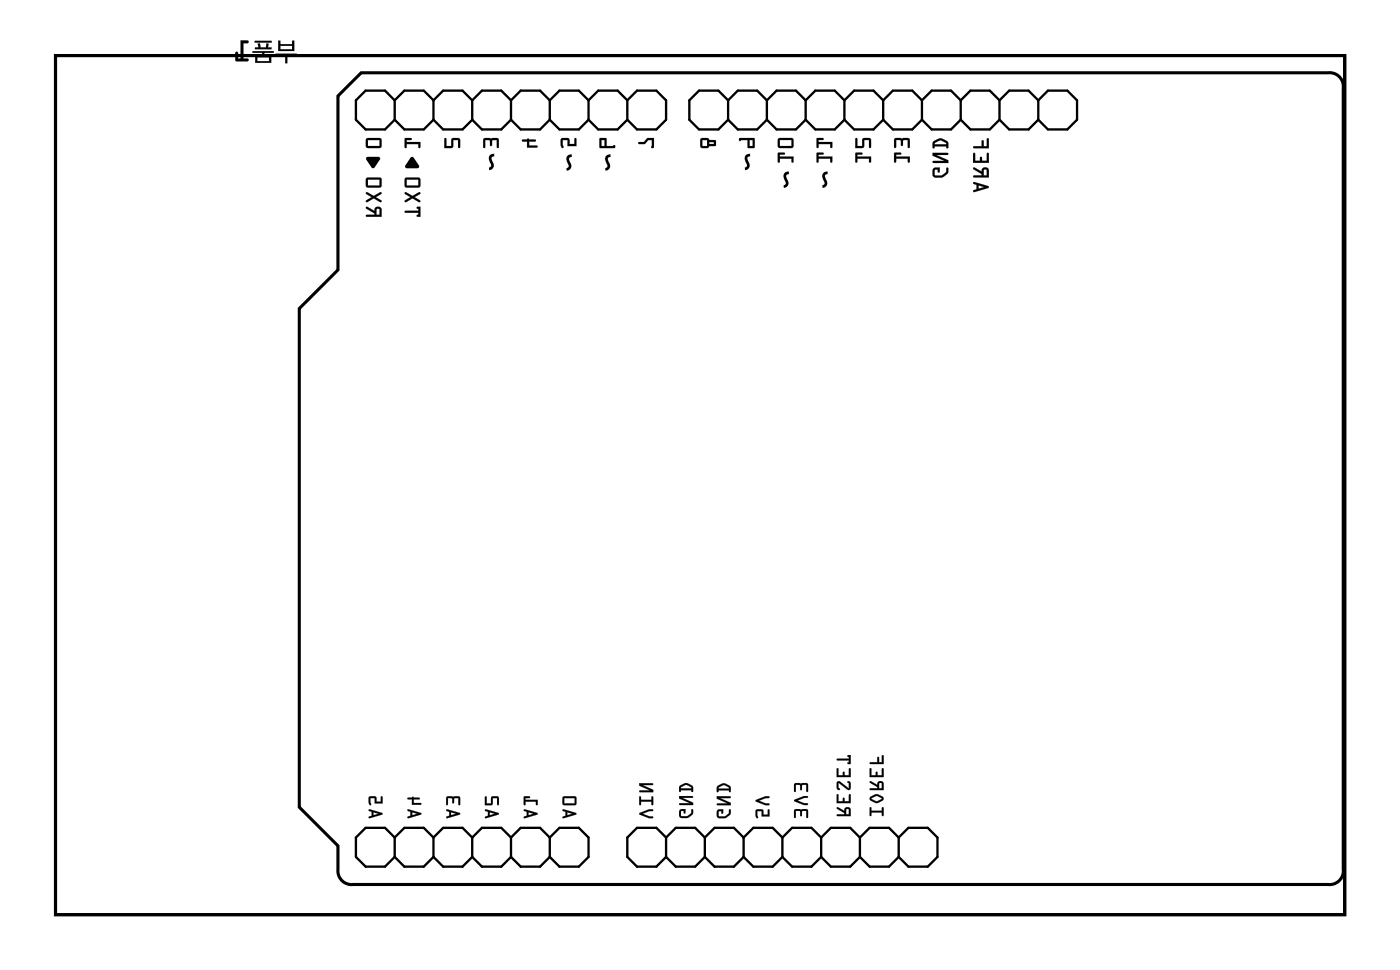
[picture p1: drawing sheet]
<svg xmlns="http://www.w3.org/2000/svg" width="92mm" height="63mm" viewBox="0 0 92 63" stroke-linecap="round" stroke-linejoin="round" font-family="sans-serif">
<path d="M3.6 3.6h84.5v56.3h-84.5zM22.1 6.3l1.6-1.5h63.3a.9 .9 0 0 1 1 1v51.1a.9 .9 0 0 1-1 1h-63.9a.9 .9 0 0 1-1-1v-1.5l-2.5-2.6v-32.6l2.5-2.5z" fill="none" stroke="#000" stroke-width=".2"/>
<g fill="#000">
<path d="M24 10.3h.8l.1 .1-.5 .6-.4-.5zM26.5 9.1h.5l-.1 .1h-.3v.1h.9v.4h-.1v-.3h-.8v.3zM26.9 10.3h.2l.3 .5v.2h-.8l-.1-.2zM29.1 9.1h.1v.5h.4v-.5l.5-.1v.2v.5h-.1v-.5h-.3v.5h-.6zM31.7 9.1l.9-.1 .1 .2v.5h-.1v-.5h-.3l-.1 .4-.1-.4h-.3v.4l-.1 .1zM34.2 9.2l.4-.1h.5v.2h-.4v.2h.5v.1l-.7 .1v-.4h-.3zM36.8 9.1l.4-.1 .1 .4h.3v-.3h.2v.5h-.6v-.4h-.3v.4a.11 .11 0 0 1-.1 0 .11 .11 0 0 1-.1-.1zM41.8 9.3h.4l.2-.3h.4v.7h-.1v-.5h-.2l-.3 .2h-.3z"/>
<path d="M18.2 2.7h.2v.2h.7v-.2h.2v.6h-1.1zM18.1 3.5h1.3v.1h-.6v.5h-.1v-.5h-.6zM18.4 3v.2h.7v-.2zM16.6 3.3h1.3v.2h-.6v.1h.5v.5h-1.1v-.5h.5v-.1h-.6zM16.9 3.7v.3h.7v-.3zM16.9 2.9l.1-.1 .1 .3h.3l.1-.3 .1 .1v.2h.2v.1h-1.1v-.1h.2zM16.7 2.7h1.1v.1h-1.1zM15.8 2.6v1.2h-.2v-.4h-.1l-.1 .6h.8v-.2h-.3v-1h.3l.1-.1z"/>
<path d="M18.2 2.7h.2v.2h.7v-.2h.2v.6h-1.1zM18.2 2.7v.6h1.1v-.6h-.2v.2h-.7v-.2zM18.1 3.5h1.3v.1h-.6v.5h-.1v-.5h-.6zM18.1 3.5v.1h.6v.5h.1v-.5h.6v-.1zM18.4 3v.2h.7v-.2zM18.4 3h.7v.2h-.7zM16.6 3.3h1.3v.2h-.6v.1h.5v.5h-1.1v-.5h.5v-.1h-.6zM16.5 3.3v.2h.7v.1h-.5v.5h1.1v-.5h-.5v-.1h.6v-.2zM16.8 3.7v.3h.8v-.3zM16.9 3.7h.7v.3h-.7zM16.9 2.9l.1-.1 .1 .3h.3l.1-.3 .1 .1-.1 .2h.3v.1h-1.1v-.1h.2zM16.9 2.9v.2h-.2v.1h1.1v-.1h-.2v-.2l-.2-.1v.3h-.3l-.1-.3zM16.7 2.7h1.1v.1h-1.1zM16.7 2.7v.1h1.1v-.1zM15.8 2.6v1.2h-.2v-.3a.1 .1 0 0 0-.1-.1 .1 .1 0 0 0-.1 .1v.5h.8a.1 .1 0 0 0 .1-.1 .1 .1 0 0 0-.1-.1h-.3v-1h.3a.1 .1 0 0 0 .1-.1 .1 .1 0 0 0-.1-.1zM15.8 2.6l.5 .1-.1 .1h-.3v1h.3v.2h-.8l.1-.6h.1v.4h.2z"/>
<path d="M24 13.6v.1l.5 .3v.1h-.5v.1h1v-.5a.24 .24 0 0 0-.3-.2 .24 .24 0 0 0-.2 .3zM24.7 13.7h.2v.4h-.2zM24 12.6v.1l.4 .2-.4 .2v.1l.5-.2 .4 .2h.1l-.4-.3 .4-.2v-.1l-.5 .2zM24 11.7v.4l.1 .2h.8l.1-.1v-.4l-.1-.2zM24.1 11.8h.8v.3h-.8z"/>
<path d="M24 13.5v.2l.5 .3v.1h-.5v.1h1v-.5a.24 .24 0 0 0-.3-.2 .24 .24 0 0 0-.2 .3zM24 13.6l.5 .2a.23 .23 0 0 1 .2-.3 .23 .23 0 0 1 .3 .2v.5h-1v-.1h.5v-.1l-.5-.3zM24.7 13.7h.2v.4h-.2zM24.7 13.7v.4h.2v-.4zM24 12.6v.1l.4 .2-.4 .2v.1l.5-.2 .4 .2h.1l-.4-.3 .4-.2v-.1l-.5 .2zM24 12.6l.5 .2 .5-.2v.1l-.4 .2 .4 .3h-.1l-.4-.2-.5 .2v-.1l.4-.2-.4-.2zM24 11.7v.4l.1 .2h.8l.1-.1v-.4l-.1-.2zM24 11.7l.9-.1 .1 .2v.4l-.1 .1h-.8l-.1-.2zM24.1 11.8h.8v.3h-.8zM24.1 11.7v.5h.8v-.5z"/>
<path d="M24 9.1v.5l.1 .1h.8l.1-.1v-.4l-.1-.2zM24.1 9.2h.8v.4h-.8z"/>
<path d="M24 9.1v.5l.1 .1h.8l.1-.1v-.4l-.1-.2zM24 9.1h.9l.1 .1v.4l-.1 .1h-.8l-.1-.1zM24.1 9.2h.8v.4h-.8zM24.1 9.2v.4h.8v-.4z"/>
<path d="M26.5 9v.7h.1v-.3h.8v.3h.1v-.4h-.9v-.1h.3l.1-.1zM26.5 9.1h.5l-.1 .1h-.3v.1h.9v.4h-.1v-.3h-.8v.3z"/>
<path d="M26.5 13.8l.1 .1h.8l-.1 .3h.2v-.7l-.2 .1 .1 .2zM26.5 12.6v.1l.4 .2-.4 .2 .1 .1 .4-.2 .4 .2h.1l-.3-.3 .3-.2v-.1l-.5 .2zM26.5 11.7v.4l.1 .2h.8l.1-.1v-.4v-.2zM26.6 11.8h.8v.3h-.8z"/>
<path d="M26.5 13.8l.1 .1h.8l-.1 .3h.2v-.7l-.2 .1 .1 .2zM26.5 13.8h.9v-.1l-.1-.1 .2-.1v.7h-.2l.1-.1v-.2h-.8zM26.5 12.6v.1l.4 .2-.4 .2v.1l.5-.2 .4 .2h.1l-.3-.3 .3-.2v-.1l-.5 .2zM26.5 12.6l.5 .2 .5-.2v.1l-.4 .2 .4 .3h-.1l-.4-.2-.4 .2-.1-.1 .4-.2-.4-.2zM26.5 11.7v.4l.1 .2h.8l.1-.1v-.4v-.2zM26.6 11.7l.9-.1v.2v.4l-.1 .1h-.8l-.1-.2zM26.6 11.8h.8v.3h-.8zM26.6 11.7v.5h.8v-.5z"/>
<path d="M29.1 9v.7h.6v-.5h.3v.5h.1l.1-.5-.1-.2-.5 .1v.5h-.4v-.5zM29.1 9.1h.1v.5h.4v-.5h.5v.1v.5h-.1v-.5h-.3v.4l-.6 .1z"/>
<path d="M31.7 9.1v.6l.1-.1v-.4h.3l.1 .4 .1-.4h.3l-.1 .5h.2v-.5l-.1-.2zM31.7 9.1h.9l.1 .1v.5h-.1v-.5h-.3l-.1 .4-.1-.4h-.3v.4l-.1 .1z"/>
<path d="M34.2 9.1v.2h.3v.4l.7-.1v-.1h-.5v-.2h.4v-.2h-.4h-.1zM34.2 9.2l.4-.1h.5v.2h-.4v.2h.5v.1l-.7 .1v-.4h-.3z"/>
<path d="M36.8 9.1l-.1 .4 .1 .2 .1-.1v-.4h.3v.4h.6l-.1-.6-.1 .1v.3h-.3l-.1-.4zM36.8 9.1h.4l.1 .3h.3v-.3h.2v.5h-.6v-.4h-.3v.4a.11 .11 0 0 1-.1 0 .11 .11 0 0 1-.1-.1z"/>
<path d="M39.3 9.1v.6h1l-.1-.2-.5 .1v-.6zM39.4 9.2h.2v.4h-.2z"/>
<path d="M39.3 9v.7h1l-.1-.2v.1h-.5v-.6zM39.3 9.1l.4-.1v.6l.5-.1 .1 .2h-1zM39.4 9.2h.2v.4h-.2zM39.4 9.2v.4h.2v-.4z"/>
<path d="M41.8 9.3l.1 .1h.3l.3-.2h.2v.5h.1l.1-.7h-.5l-.2 .3zM41.8 9.3h.4l.2-.3h.4v.7h-.1v-.5h-.2l-.3 .2h-.3z"/>
<path d="M45.9 9.1v.5l.1 .1h.3l.2-.1 .4-.1v-.3h-.4l-.2-.2zM46 9.2h.3v.4h-.3zM46.5 9.3h.3v.1h-.3z"/>
<path d="M45.9 9.1v.5l.1 .1h.3l.2-.1 .4-.1v-.3h-.4l-.2-.2zM45.9 9.1l.4-.1 .2 .2h.4v.3l-.4 .1-.2 .1h-.3l-.1-.1zM46 9.2h.3v.4h-.3zM46 9.2v.4h.3v-.4zM46.5 9.3h.3v.1h-.3zM46.5 9.3v.1h.3v-.1z"/>
<path d="M48.4 9.1l.1 .1h.5v.5h.4v-.7zM49.1 9.2h.2v.4h-.2z"/>
<path d="M48.4 9l.1 .2h.5v.5h.4v-.7zM48.4 9.1l1-.1v.7h-.4v-.5h-.5zM49.1 9.2h.2v.4h-.2zM49.1 9.2v.4h.2v-.4z"/>
<path d="M51 10v.6h.1v-.2h.8v.2h.1v-.3h-.9v-.2h.3v-.1zM51 9.1v.5v.1h.9l.1-.1v-.4l-.1-.2zM51.1 9.2h.8v.4h-.8z"/>
<path d="M51 10v.6h.1v-.2h.8v.2h.1v-.4l-.9 .1v-.2h.3v-.1zM51 10h.4v.1h-.3v.2h.9v.3h-.1v-.2h-.8v.2h-.1zM51 9.1l-.1 .5 .1 .1h.9l.1-.1v-.4l-.1-.2zM51 9.1l.9-.1 .1 .2v.4l-.1 .1h-.9v-.1zM51.1 9.2h.8v.4h-.8zM51.1 9.2v.4h.8v-.4z"/>
<path d="M53.5 10v.6h.1v-.2h.8v.2h.1v-.3h-.9v-.2h.3l.1-.1zM53.5 9.1v.6h.1v-.3h.8v.3h.1v-.4h-.9v-.1h.3l.1-.1z"/>
<path d="M53.5 10v.6h.1v-.2h.8v.2h.1v-.4l-.9 .1v-.2h.3l.1-.1zM53.5 10h.5l-.1 .1h-.3v.2h.9v.3h-.1v-.2h-.8v.2h-.1zM53.5 9v.7h.1v-.3h.8v.3h.1v-.4h-.9v-.1h.3l.1-.1zM53.5 9.1h.5l-.1 .1h-.3v.1h.9v.3h-.1v-.2h-.8v.2l-.1 .1z"/>
<path d="M56.1 10v.6h.1v-.2h.7v.2h.2v-.3h-.9v-.2h.3v-.1zM56.1 9.1l-.1 .6h.6v-.5h.3v.5h.2v-.5l-.1-.2-.5 .1v.5h-.3v-.5z"/>
<path d="M56.1 10v.6h.1v-.2h.7v.2h.2v-.4l-.9 .1v-.2h.3v-.1zM56.1 10h.4v.1h-.3v.2h.9v.3h-.2v-.2h-.7v.2h-.1zM56.1 9l-.1 .7h.6v-.5h.3v.5h.2v-.5l-.1-.2-.5 .1v.5h-.3v-.5zM56.1 9.1h.1v.5h.3v-.5l.5-.1 .1 .2v.4h-.2v-.4h-.3v.4l-.6 .1z"/>
<path d="M58.6 10v.6h.1v-.2h.8v.2h.1v-.3h-.9v-.2h.3v-.1zM58.6 9.1v.6l.1-.1v-.4h.3l.1 .4 .1-.4h.3v.5h.1v-.5l-.1-.2z"/>
<path d="M58.6 10v.6h.1v-.2h.8v.2h.1v-.4l-.9 .1v-.2h.3v-.1zM58.6 10h.4v.1h-.3v.2h.9v.3h-.1v-.2h-.8v.2h-.1zM58.6 9.1v.6l.1-.1v-.4h.3l.1 .4 .1-.4h.3v.5h.1v-.5l-.1-.2zM58.6 9.1l.9-.1 .1 .2v.4h-.1v-.4h-.3l-.1 .4-.1-.4h-.3v.4l-.1 .1z"/>
<path d="M61.2 11l-.1 .4 .1 .2a.65 .65 0 0 0 .9-.6h-.1v.3l-.3 .2h-.4l-.1-.4h.2v.2h.1l.1-.3zM61.1 10v.2l.8 .3h-.7l-.1 .2h1v-.2l-.8-.4h.8v-.1zM61.2 9.2l-.1 .4 .1 .1v-.1h.8l.1 .1v-.4a.6 .6 0 0 0-.9-.1zM61.2 9.4l.4-.2 .4 .1v.1h-.8z"/>
<path d="M61.2 11l-.1 .4 .1 .2h.5l.4-.3v-.3l-.1 .3-.3 .2h-.4l-.1-.4h.2v.2h.1l.1-.3zM61.2 11h.4l-.1 .3-.1-.2h-.2v.3l.5 .1 .3-.2v-.3h.1l-.1 .4a.68 .68 0 0 1-.9 .1zM61.1 10v.2l.8 .3h-.7l-.1 .2h1v-.2l-.8-.3h.8v-.2zM61.1 10h1v.1l-.8 .1 .8 .3v.2h-1l.1-.2h.7l-.8-.3zM61.2 9.2l-.1 .2v.3l.1-.1h.8v.1h.1v-.4l-.3-.2h-.3zM61.2 9.3l.3-.2h.2l.4 .2v.4h-.1v-.1h-.8l-.1 .1zM61.2 9.4l.4-.2 .4 .1v.1h-.8zM61.2 9.4v.1h.8v-.2l-.3-.1z"/>
<path d="M63.8 11.9v.1l.2 .1v.3l-.2 .1v.1l1-.3-.1-.1zM64.1 12.1l.4 .1-.4 .2zM63.8 11v.1l.5 .3v.1h-.5v.1h1v-.4a.24 .24 0 0 0-.3-.2 .24 .24 0 0 0-.2 .2zM64.5 11.1h.1l.1 .4h-.3zM63.8 10v.7h1l-.1-.7v.1v.4h-.4v-.2l-.1 .2h-.3v-.5zM63.8 9.6v.1h1v-.6h-.1v.5h-.3v-.4l-.1 .4z"/>
<path d="M63.8 11.9v.1l.2 .1v.3l-.2 .1v.1l1-.3-.1-.1zM63.8 11.9l.9 .3 .1 .1-1 .3v-.1l.2-.1v-.3l-.2-.1zM64.1 12.1l.4 .2-.4 .1zM64.1 12.1v.3l.4-.2zM63.8 11v.1l.5 .3v.1h-.5v.1h1v-.4a.24 .24 0 0 0-.3-.2 .24 .24 0 0 0-.2 .2zM63.8 11l.5 .2a.23 .23 0 0 1 .2-.2 .23 .23 0 0 1 .3 .2v.4h-1v-.1h.5v-.1l-.5-.3zM64.5 11.1h.1l.1 .4h-.3zM64.5 11.1l-.1 .4h.3v-.4zM63.8 10l-.1 .7h1.1l-.1-.7-.1 .1 .1 .4h-.4v-.2l-.1 .2h-.3v-.5zM63.8 10h.1v.5h.3l.1-.2v.2h.4v-.4v-.1l.1 .7h-1zM63.8 9.6v.1h1v-.6h-.1v.5h-.3v-.4h-.1v.4zM63.8 9.6h.5l.1-.4v.4h.3v-.5h.1v.6h-1z"/>
<path d="M3.6 3.6v56.3h84.5v-56.3zM3.6 3.6h84.5v56.3h-84.5z"/>
<path d="M24.2 53v.1h.1v.3l-.1 .1v.1l.9-.3-.1-.1zM24.5 53.2l.3 .1-.3 .1zM24.2 52.2l-.1 .3a.11 .11 0 0 0 .1 .2 .1 .1 0 0 0 .1-.1v-.4h.2v.4h.6v-.4h-.1l-.1 .3h-.2l-.1-.4z"/>
<path d="M24.2 53v.1h.1v.3l-.1 .1v.1l.9-.3-.1-.1zM24.2 53l.9 .3-.9 .3v-.1l.2-.1v-.3h-.2zM24.5 53.2l.3 .1-.3 .1zM24.5 53.2v.2l.3-.1zM24.2 52.2l-.1 .3 .1 .2h.1v-.5h.2v.4h.6l-.1-.5-.1 .1v.3h-.2l-.1-.4zM24.2 52.2l.4-.1 .1 .4h.3v-.3h.1v.4h-.6l.1-.4h-.3v.4a.1 .1 0 0 1-.1 .1 .1 .1 0 0 1 0-.2z"/>
<path d="M26.7 53v.1h.2v.3l-.2 .1v.1l.9-.3v-.1zM27 53.2l.3 .1-.3 .1zM26.7 52.2v.1h.3v.4l.6-.1h-.1h-.4v-.3h.4v-.1h-.5z"/>
<path d="M26.7 53v.1h.2v.3l-.2 .1v.1l.9-.3v-.1zM26.7 53l.9 .3-.9 .3v-.1l.2-.1v-.3h-.2zM27 53.2l.3 .1-.3 .1zM27 53.2v.2l.4-.1zM26.7 52.2v.1h.3v.4h.6l-.1-.1h-.4v-.3h.4v-.1h-.5zM26.7 52.2h.3h.5v.1h-.4v.3h.4h.1l-.6 .1v-.4h-.3z"/>
<path d="M29.2 53l.1 .1h.1v.3l-.1 .1v.1l.8-.3v-.1zM29.5 53.2l.4 .1-.4 .1zM29.3 52.2v.5v-.5l.3 .1 .1 .3 .1-.3 .2-.1v.5h.1v-.6z"/>
<path d="M29.2 53l.1 .1h.1v.3l-.2 .1 .1 .1 .9-.3-.1-.1zM29.3 53l.8 .3-.8 .3-.1-.1 .2-.1v-.3h-.1zM29.5 53.2l.4 .1-.4 .1zM29.5 53.2v.2l.4-.1zM29.3 52.2v.5h.1l-.1-.5 .3 .1 .1 .3 .1-.3 .2-.1v.5h.1l.1-.5-.1-.1zM29.3 52.2l.8-.1v.6h-.1v-.5l-.2 .1-.1 .3-.1-.3-.3-.1v.5z"/>
<path d="M31.8 53v.1h.2v.3l-.2 .1v.1l.9-.3-.1-.1zM32.1 53.2l.3 .1-.3 .1zM31.8 52.1v.6h.5v-.5h.3v.5h.1l-.1-.6-.4 .1v.4h-.3v-.4z"/>
<path d="M31.8 53v.1h.2v.3l-.2 .1v.1l.9-.3-.1-.1zM31.8 53l.9 .3-.9 .3v-.1l.2-.1v-.3h-.2zM32.1 53.2l.3 .1-.3 .1zM32.1 53.2v.2l.3-.1zM31.8 52.1v.6h.5v-.5h.3v.5h.1v-.5l-.1-.1-.4 .1v.4h-.3v-.4zM31.8 52.1l.1 .1v.4h.3v-.4l.4-.1 .1 .6h-.1v-.5h-.3l-.1 .5h-.4z"/>
<path d="M34.3 53v.1h.2v.3l-.2 .1v.1l.9-.3v-.1zM34.6 53.2l.4 .1-.4 .1zM34.3 52.1v.6h.1v-.2h.7v.2h.1v-.3h-.8v-.2h.3z"/>
<path d="M34.3 53v.1h.2v.3l-.2 .1v.1l.9-.3v-.1zM34.3 53l.9 .3-.8 .3-.1-.1 .2-.1v-.3h-.1zM34.6 53.2l.4 .1-.4 .1zM34.6 53.2v.2l.4-.1zM34.3 52.1v.6h.1v-.2h.7v.2h.1v-.3h-.8v-.2h.3zM34.3 52.1l.4 .1h-.3v.2h.8v.3h-.1v-.2h-.7l-.1 .2z"/>
<path d="M36.9 53v.1h.1v.3l-.1 .1v.1l.9-.3-.1-.1zM37.2 53.2l.3 .1-.3 .1zM36.9 52.2l-.1 .4 .1 .1h.7l.2-.1-.1-.5zM37 52.2h.6v.4h-.6z"/>
<path d="M36.9 53v.1h.1v.3l-.1 .1v.1l.9-.3-.1-.1zM36.9 53l.9 .3-.9 .3v-.1l.2-.1v-.3h-.2zM37.2 53.2l.3 .1-.3 .1zM37.2 53.2v.2l.3-.1zM36.9 52.2l-.1 .4 .1 .1h.7l.2-.1v-.4l-.1-.1zM36.9 52.2l.8-.1 .1 .5-.2 .1h-.7v-.1zM37 52.2h.6v.4h-.6zM37 52.2v.4h.7v-.4z"/>
<path d="M41.9 53.2v.1l.6 .3 .3-.1-.7-.2 .7-.2v-.1h-.3zM41.9 52.1v.6h.1v-.2h.7v.2h.1v-.6l-.1 .1v.2h-.7v-.2zM41.9 51.3v.1l.7 .3h-.7v.2h.9v-.2l-.7-.3h.6l.1-.1z"/>
<path d="M41.9 53.2v.1l.6 .3 .3-.1v-.1l-.7-.1 .7-.2v-.1h-.3zM41.9 53.2l.6-.2h.3v.1l-.7 .2 .7 .2-.3 .1-.6-.3zM41.9 52.1v.6h.1v-.2h.7v.2h.1v-.6l-.1 .1v.2h-.7v-.2zM41.9 52.1l.1 .1v.2h.7l.1-.3v.6h-.1v-.2h-.7l-.1 .2zM41.9 51.3v.1l.7 .3h-.7v.2h.9v-.2l-.7-.3h.6l.1-.1zM41.9 51.3h.9l-.1 .1h-.6l.7 .3v.2h-.9v-.2h.7l-.7-.3z"/>
<path d="M44.5 53v.4l.1 .1a.58 .58 0 0 0 .8-.5h-.1v.2l-.2 .2h-.4l-.1-.3h.2l.1 .2v-.3zM44.5 52.1v.2l.7 .3h-.6l-.1 .1h.9v-.2l-.7-.3h.7v-.1zM44.5 51.4l.1 .4v-.1h.7l.1 .1v-.3a.54 .54 0 0 0-.8-.1zM44.6 51.5l.4-.1 .3 .2h-.7z"/>
<path d="M44.5 53v.4l.1 .1h.5l.3-.2v-.3l-.1 .2-.2 .2h-.5v-.3h.2v.1l.1 .1v-.3zM44.5 53h.4v.3l-.1-.2h-.2v.3h.4l.3-.2 .1-.2-.1 .3a.61 .61 0 0 1-.8 .1zM44.5 52.1v.2l.7 .3h-.6l-.1 .1h.9v-.2l-.7-.3h.7v-.1zM44.5 52.1h.9v.1h-.7l.7 .3v.2h-.9l.1-.1h.6l-.7-.3zM44.5 51.4v.4l.1-.1h.7v.1h.1v-.3l-.3-.2h-.2zM44.6 51.4l.2-.1h.3l.3 .2v.3h-.1v-.1h-.7l-.1 .1zM44.6 51.5l.4-.1 .3 .2h-.7zM44.6 51.5v.1h.7v-.1l-.3-.1z"/>
<path d="M47 53v.4l.1 .2a.58 .58 0 0 0 .8-.6h-.1v.2l-.3 .2h-.4v-.3h.2v.2l.1-.3zM47 52.1v.2l.7 .3h-.7v.1h.9v-.1l-.7-.4h.6v-.1zM47 51.4v.5l.1-.2h.7v.2v-.4a.54 .54 0 0 0-.7-.1zM47.1 51.6l.3-.2 .4 .2h-.7z"/>
<path d="M47 53v.4l.1 .2h.4l.4-.3-.1-.3-.1 .2-.2 .2h-.4v-.3h.2v.1v.1l.1-.3zM47 53h.4l-.1 .3v-.2h-.2v.3l.4 .1 .3-.3v-.2v.4a.61 .61 0 0 1-.8 .1zM47 52.1v.2l.7 .3h-.7v.1h.9v-.1l-.7-.3h.6v-.2zM47 52.1h.8v.1l-.6 .1 .7 .3v.1h-.9v-.1h.7l-.7-.3zM47 51.4v.5l.1-.2h.7v.1h.1v-.3l-.4-.2h-.1zM47 51.5l.3-.2h.2l.3 .2 .1 .3h-.1v-.1h-.7l-.1 .2zM47.1 51.6l.3-.2 .4 .2h-.7zM47.1 51.5v.1h.7l-.1-.1-.2-.1z"/>
<path d="M49.5 53v.4a.1 .1 0 0 0 0 .1 .1 .1 0 0 0 .2 0l-.1-.4h.3v.3h.5v-.4h-.1v.3h-.3l-.1-.3zM49.5 52.4v.1l.6 .2h.3v-.1l-.7-.2 .7-.2v-.1h-.3z"/>
<path d="M49.5 53v.4l.1 .2 .1-.1-.1-.4h.3v.4h.5v-.5h-.1v.3h-.3l-.1-.3zM49.5 53h.4l.1 .3h.3v-.3h.1v.4h-.5v-.3h-.3l.1 .4a.1 .1 0 0 1-.2 0 .1 .1 0 0 1 0-.1zM49.5 52.4v.1l.6 .2h.3v-.1l-.7-.2 .7-.2v-.1h-.3zM49.5 52.4l.6-.3h.3v.1l-.7 .2 .7 .3h-.3l-.6-.2z"/>
<path d="M52.1 53v.5v-.4h.3l.1 .3 .1-.3h.2v.4h.1v-.5zM52 52.4l.1 .1 .6 .2h.2v-.1l-.7-.2 .7-.2v-.1h-.2zM52.1 51.3v.5v-.4h.3l.1 .3 .1-.3h.2v.4h.1v-.5z"/>
<path d="M52.1 53v.6v-.1v-.4h.3l.1 .3 .1-.3h.2v.4h.1v-.4v-.1zM52.1 53h.8v.5h-.1v-.4h-.2l-.1 .3-.1-.3h-.3v.4zM52 52.4l.1 .1 .6 .2h.2v-.1l-.7-.2 .7-.2v-.1h-.2zM52.1 52.4l.6-.3h.2v.1l-.7 .2 .7 .3h-.2l-.6-.2zM52.1 51.3v.5v-.4h.3l.1 .3 .1-.3h.2v.4h.1v-.4v-.1zM52.1 51.3h.8v.5h-.1v-.4h-.2l-.1 .3-.1-.3h-.3v.4z"/>
<path d="M54.8 52.9v.1l.5 .2v.1h-.4v.1h.8v-.4a.21 .21 0 0 0-.2-.2 .21 .21 0 0 0-.2 .3zM55.5 53h.1v.3h-.2zM54.8 52v.6h.9v-.6h-.1v.5h-.3v-.3l-.1 .3h-.3v-.5zM54.9 51.2l-.1 .4 .1 .1h.1l-.1-.1v-.3l.7 .4 .1-.1v-.3l-.1-.2-.1 .1 .1 .1v.3l-.6-.5zM54.8 50.3v.6h.9v-.6h-.1v.5h-.3v-.3l-.1 .3h-.3v-.5zM54.8 49.7l.1 .1h.7l-.1 .2h.2v-.6l-.2 .1 .1 .2z"/>
<path d="M54.8 52.9v.1l.5 .2v.1h-.4v.1h.8v-.4a.22 .22 0 0 0-.2-.2 .22 .22 0 0 0-.2 .3zM54.8 52.9l.5 .2a.21 .21 0 0 1 .2-.3 .21 .21 0 0 1 .2 .2v.4h-.8v-.1h.4v-.1l-.5-.2zM55.5 53h.1v.3h-.2zM55.4 53v.3h.2v-.3zM54.8 52v.6h.9v-.6h-.1v.5h-.3v-.3l-.1 .3h-.3v-.5zM54.8 52h.1v.5h.3l.1-.3v.3h.3v-.5h.1v.6h-.9zM54.9 51.2l-.1 .4 .1 .1h.1l-.1-.1v-.3l.7 .4 .1-.1v-.3l-.1-.2-.1 .1 .1 .1v.3l-.6-.4zM54.9 51.2l.1-.1 .6 .5v-.3l-.1-.1h.1l.1 .1v.3l-.2 .1-.6-.5v.4l.1 .1h-.1l-.1-.1zM54.8 50.3v.6h.9v-.6h-.1v.5h-.3v-.3l-.1 .3h-.3v-.5zM54.8 50.3h.1v.5h.3l.1-.3v.3h.3v-.5h.1v.6h-.9zM54.8 49.7l.1 .1h.7l-.1 .2h.2v-.6l-.2 .1 .1 .2zM54.8 49.7h.8l-.1-.2 .2-.1v.6h-.2l.1-.2h-.7z"/>
<path d="M57 52.9v.5h.1v-.2h.7v.2h.1v-.6l-.1 .1v.2h-.7v-.2zM57 52.2v.2l.4 .2 .5-.3-.1-.1-.3-.2zM57.1 52.3l.3-.2 .4 .2-.4 .2zM57 51.2l.5 .3v.1h-.5v.1h.9v-.4a.21 .21 0 0 0-.3-.2 .21 .21 0 0 0-.1 .3zM57.6 51.3h.2v.3h-.2zM57 50.3v.6h.9v-.6h-.1v.5h-.3l-.1-.3v.3h-.3v-.5zM57 49.9v.1h.9v-.5h-.1v.4h-.2l-.1-.4v.4z"/>
<path d="M57 52.9v.5h.1v-.2h.7v.2h.1v-.6l-.1 .1v.2h-.7v-.2zM57 52.9h.1v.2h.7l.1-.3v.6h-.1v-.2h-.7l-.1 .2zM57 52.2v.2l.4 .2h.2l.3-.3-.1-.1-.3-.2zM57 52.2l.5-.2 .3 .1 .1 .2-.3 .2-.2 .1-.4-.2zM57.1 52.2l.3-.1 .4 .2-.4 .1zM57.1 52.3l.3 .2 .4-.2-.4-.2zM57 51.1v.2l.5 .2v.1h-.5v.1h.9v-.4a.22 .22 0 0 0-.2-.2 .22 .22 0 0 0-.2 .3zM57 51.2l.5 .2a.21 .21 0 0 1 .1-.3 .21 .21 0 0 1 .3 .2v.4h-.9v-.1h.5v-.1l-.5-.3zM57.6 51.3h.2v.3h-.2zM57.6 51.3v.3h.2v-.3zM57 50.3v.6h.9v-.6h-.1v.5h-.3l-.1-.3v.3h-.3v-.5zM57 50.3h.1v.5h.3v-.3l.1 .3h.3v-.5h.1v.6h-.9zM57 49.9v.1h.9v-.5h-.1v.4h-.2l-.1-.4v.4zM57 49.9h.5v-.3l.1 .3h.2v-.4h.1v.5h-.9z"/>
</g>
<g fill="none" stroke="#000" stroke-width=".15">
<path d="M25.9 6.6v1.2M25.9 6.6l-.7-.7h-1.2l-.7 .7v1.2l.7 .7h1.2l.7-.7M25.9 7.8l.6 .7h1.3l.6-.7M25.9 6.6l.6-.7h1.3l.6 .7M28.4 6.6v1.2M28.4 7.8l.6 .7h1.3l.6-.7M28.4 6.6l.6-.7h1.3l.6 .7M30.9 6.6v1.2M30.9 7.8l.7 .7h1.2l.7-.7M30.9 6.6l.7-.7h1.2l.7 .7M33.5 6.6v1.2M33.5 7.8l.6 .7h1.3l.6-.7"/>
<path d="M33.5 6.6l.6-.7h1.3l.6 .7M36 6.6v1.2M36 7.8l.7 .7h1.2l.7-.7M36 6.6l.7-.7h1.2l.7 .7M38.6 6.6v1.2M38.6 7.8l.6 .7h1.3l.6-.7M38.6 6.6l.6-.7h1.3l.6 .7M41.1 6.6l.6-.7h1.3l.6 .7v1.2l-.6 .7h-1.3l-.6-.7M41.1 6.6v1.2M47.7 6.6l-.6-.7h-1.3l-.6 .7v1.2l.6 .7h1.3l.6-.7M47.7 7.8l.6 .7h1.3l.6-.7M47.7 6.6l.6-.7h1.3l.6 .7"/>
<path d="M47.7 6.6v1.2M50.2 7.8l.7 .7h1.2l.7-.7M50.2 6.6l.7-.7h1.2l.7 .7M50.2 6.6v1.2M52.8 7.8l.6 .7h1.3l.6-.7M52.8 6.6l.6-.7h1.3l.6 .7M52.8 6.6v1.2M55.3 7.8l.7 .7h1.2l.7-.7M55.3 6.6l.7-.7h1.2l.7 .7M55.3 6.6v1.2M57.9 7.8l.6 .7h1.3l.6-.7M57.9 6.6l.6-.7h1.3l.6 .7"/>
<path d="M57.9 6.6v1.2M60.4 7.8l.6 .7h1.3l.6-.7M60.4 6.6l.6-.7h1.3l.6 .7M60.4 6.6v1.2M62.9 7.8l.7 .7h1.2l.7-.7M62.9 6.6l.7-.7h1.2l.7 .7M62.9 6.6v1.2M65.5 7.8l.6 .7h1.3l.6-.7M65.5 6.6l.6-.7h1.3l.6 .7M65.5 6.6v1.2M68 6.6l.7-.7h1.2l.7 .7v1.2l-.7 .7h-1.2l-.7-.7M68 6.6v1.2"/>
<path d="M25.9 54.8l-.7-.6h-1.2l-.7 .6v1.3l.7 .6h1.2l.7-.6M25.9 54.8l.6-.6h1.3l.6 .6M25.9 54.8v1.3M25.9 56.1l.6 .6h1.3l.6-.6M28.4 54.8l.6-.6h1.3l.6 .6M28.4 54.8v1.3M28.4 56.1l.6 .6h1.3l.6-.6M30.9 54.8l.7-.6h1.2l.7 .6M30.9 56.1l.7 .6h1.2l.7-.6M30.9 54.8v1.3M33.5 54.8l.6-.6h1.3l.6 .6M33.5 56.1l.6 .6h1.3l.6-.6"/>
<path d="M33.5 54.8v1.3M36 54.8l.7-.6h1.2l.7 .6v1.3l-.7 .6h-1.2l-.7-.6M36 54.8v1.3M43.6 54.8l-.6-.6h-1.3l-.6 .6v1.3l.6 .6h1.3l.6-.6M43.6 54.8l.7-.6h1.2l.7 .6M43.6 56.1l.7 .6h1.2l.7-.6M43.6 54.8v1.3M46.2 54.8l.6-.6h1.3l.6 .6M46.2 56.1l.6 .6h1.3l.6-.6M46.2 54.8v1.3M48.7 54.8l.7-.6h1.2l.7 .6M48.7 56.1l.7 .6h1.2l.7-.6"/>
<path d="M48.7 54.8v1.3M51.3 54.8l.6-.6h1.3l.6 .6M51.3 56.1l.6 .6h1.3l.6-.6M51.3 54.8v1.3M53.8 54.8l.6-.6h1.3l.6 .6M53.8 56.1l.6 .6h1.3l.6-.6M53.8 54.8v1.3M56.3 54.8l.7-.6h1.2l.7 .6M56.3 56.1l.7 .6h1.2l.7-.6M56.3 54.8v1.3M58.9 54.8l.6-.6h1.3l.6 .6v1.3l-.6 .6h-1.3l-.6-.6M58.9 54.8v1.3"/>
</g>
<path d="M32.4 10.2h-.2l-.1 .2 .2 .4-.1 .2-.2 .1M37.5 10.2h-.2l-.1 .2 .2 .5-.1 .1-.2 .1M40 10.2h-.2l-.1 .2 .2 .5-.1 .1-.1 .1M49.1 10.2h-.2v.2l.1 .4v.2l-.2 .1M51.7 11.3l-.2 .1-.1 .1 .2 .5-.1 .2h-.2M54.2 11.3l-.2 .1v.1l.1 .5-.1 .2h-.1" fill="none" stroke="#000" stroke-width=".18"/>
<circle cx="34.7" cy="55.5" r=".67" fill="#fff"/>
<circle cx="34.7" cy="55.5" r=".67" fill="none" stroke="#fff" stroke-width=".57"/>
<circle cx="32.2" cy="55.5" r=".67" fill="#fff"/>
<circle cx="32.2" cy="55.5" r=".67" fill="none" stroke="#fff" stroke-width=".57"/>
<circle cx="29.7" cy="55.5" r=".67" fill="#fff"/>
<circle cx="29.7" cy="55.5" r=".67" fill="none" stroke="#fff" stroke-width=".57"/>
<circle cx="27.1" cy="55.5" r=".67" fill="#fff"/>
<circle cx="27.1" cy="55.5" r=".67" fill="none" stroke="#fff" stroke-width=".57"/>
<circle cx="24.6" cy="55.5" r=".67" fill="#fff"/>
<circle cx="24.6" cy="55.5" r=".67" fill="none" stroke="#fff" stroke-width=".57"/>
<circle cx="46.4" cy="7.2" r=".67" fill="#fff"/>
<circle cx="46.4" cy="7.2" r=".67" fill="none" stroke="#fff" stroke-width=".57"/>
<circle cx="49" cy="7.2" r=".67" fill="#fff"/>
<circle cx="49" cy="7.2" r=".67" fill="none" stroke="#fff" stroke-width=".57"/>
<circle cx="51.5" cy="7.2" r=".67" fill="#fff"/>
<circle cx="51.5" cy="7.2" r=".67" fill="none" stroke="#fff" stroke-width=".57"/>
<circle cx="54.1" cy="7.2" r=".67" fill="#fff"/>
<circle cx="54.1" cy="7.2" r=".67" fill="none" stroke="#fff" stroke-width=".57"/>
<circle cx="56.6" cy="7.2" r=".67" fill="#fff"/>
<circle cx="56.6" cy="7.2" r=".67" fill="none" stroke="#fff" stroke-width=".57"/>
<circle cx="59.1" cy="7.2" r=".67" fill="#fff"/>
<circle cx="59.1" cy="7.2" r=".67" fill="none" stroke="#fff" stroke-width=".57"/>
<circle cx="61.7" cy="7.2" r=".67" fill="#fff"/>
<circle cx="61.7" cy="7.2" r=".67" fill="none" stroke="#fff" stroke-width=".57"/>
<circle cx="64.2" cy="7.2" r=".67" fill="#fff"/>
<circle cx="64.2" cy="7.2" r=".67" fill="none" stroke="#fff" stroke-width=".57"/>
<circle cx="66.8" cy="7.2" r=".67" fill="#fff"/>
<circle cx="66.8" cy="7.2" r=".67" fill="none" stroke="#fff" stroke-width=".57"/>
<circle cx="69.3" cy="7.2" r=".67" fill="#fff"/>
<circle cx="69.3" cy="7.2" r=".67" fill="none" stroke="#fff" stroke-width=".57"/>
<circle cx="24.6" cy="7.2" r=".67" fill="#fff"/>
<circle cx="24.6" cy="7.2" r=".67" fill="none" stroke="#fff" stroke-width=".57"/>
<circle cx="27.1" cy="7.2" r=".67" fill="#fff"/>
<circle cx="27.1" cy="7.2" r=".67" fill="none" stroke="#fff" stroke-width=".57"/>
<circle cx="29.7" cy="7.2" r=".67" fill="#fff"/>
<circle cx="29.7" cy="7.2" r=".67" fill="none" stroke="#fff" stroke-width=".57"/>
<circle cx="32.2" cy="7.2" r=".67" fill="#fff"/>
<circle cx="32.2" cy="7.2" r=".67" fill="none" stroke="#fff" stroke-width=".57"/>
<circle cx="34.7" cy="7.2" r=".67" fill="#fff"/>
<circle cx="34.7" cy="7.2" r=".67" fill="none" stroke="#fff" stroke-width=".57"/>
<circle cx="37.3" cy="7.2" r=".67" fill="#fff"/>
<circle cx="37.3" cy="7.2" r=".67" fill="none" stroke="#fff" stroke-width=".57"/>
<circle cx="39.8" cy="7.2" r=".67" fill="#fff"/>
<circle cx="39.8" cy="7.2" r=".67" fill="none" stroke="#fff" stroke-width=".57"/>
<circle cx="42.4" cy="7.2" r=".67" fill="#fff"/>
<circle cx="42.4" cy="7.2" r=".67" fill="none" stroke="#fff" stroke-width=".57"/>
<circle cx="57.6" cy="55.5" r=".67" fill="#fff"/>
<circle cx="57.6" cy="55.5" r=".67" fill="none" stroke="#fff" stroke-width=".57"/>
<circle cx="60.1" cy="55.5" r=".67" fill="#fff"/>
<circle cx="60.1" cy="55.5" r=".67" fill="none" stroke="#fff" stroke-width=".57"/>
<circle cx="55.1" cy="55.5" r=".67" fill="#fff"/>
<circle cx="55.1" cy="55.5" r=".67" fill="none" stroke="#fff" stroke-width=".57"/>
<circle cx="52.5" cy="55.5" r=".67" fill="#fff"/>
<circle cx="52.5" cy="55.5" r=".67" fill="none" stroke="#fff" stroke-width=".57"/>
<circle cx="50" cy="55.5" r=".67" fill="#fff"/>
<circle cx="50" cy="55.5" r=".67" fill="none" stroke="#fff" stroke-width=".57"/>
<circle cx="47.4" cy="55.5" r=".67" fill="#fff"/>
<circle cx="47.4" cy="55.5" r=".67" fill="none" stroke="#fff" stroke-width=".57"/>
<circle cx="44.9" cy="55.5" r=".67" fill="#fff"/>
<circle cx="44.9" cy="55.5" r=".67" fill="none" stroke="#fff" stroke-width=".57"/>
<circle cx="42.4" cy="55.5" r=".67" fill="#fff"/>
<circle cx="42.4" cy="55.5" r=".67" fill="none" stroke="#fff" stroke-width=".57"/>
<circle cx="37.3" cy="55.5" r=".67" fill="#fff"/>
<circle cx="37.3" cy="55.5" r=".67" fill="none" stroke="#fff" stroke-width=".57"/>
</svg>
